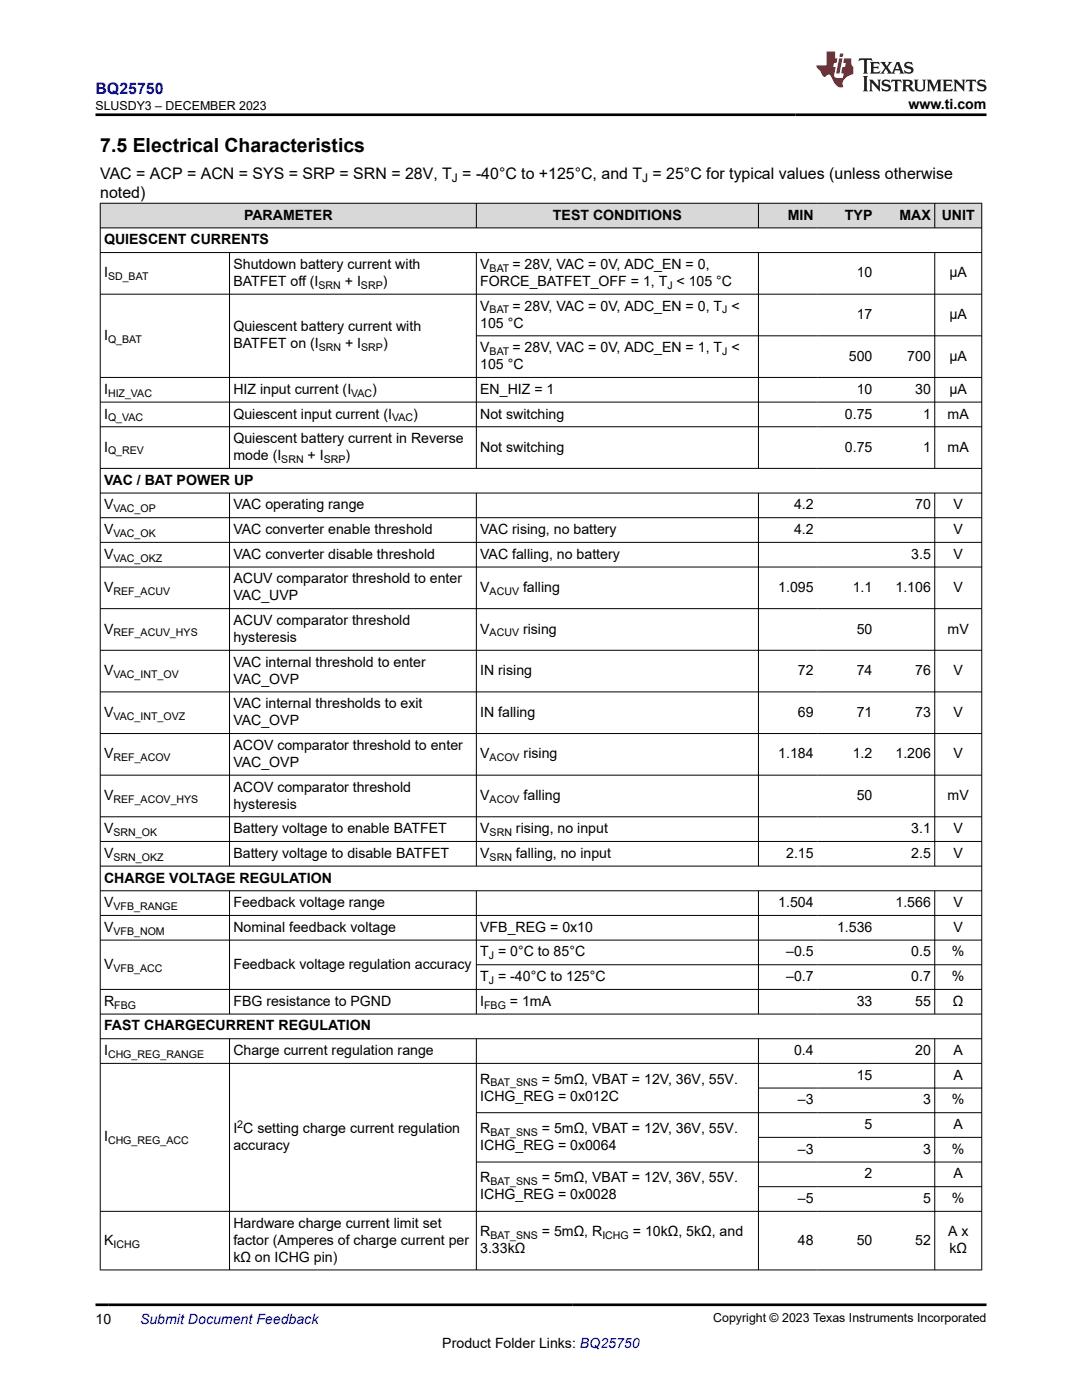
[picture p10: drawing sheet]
<svg xmlns="http://www.w3.org/2000/svg" width="216mm" height="279mm" viewBox="0 0 216 279" stroke-linecap="round" stroke-linejoin="round" font-family="sans-serif">
<defs><g id="words">
<text font-size="3.9" x="20" y="30.3">7.5 Electrical Characteristics</text>
<text font-size="3.2" fill="#00f" x="19.1" y="18.7">BQ25750</text>
<g font-size="3.2">
<text x="20" y="35.7">VAC = ACP = ACN = SYS = SRP = SRN = 28V, T = -40°C to +125°C, and T = 25°C for typical values (unless otherwise</text>
<text x="20" y="39.5">noted)</text>
</g>
<g font-size="2.8">
<text x="181.3" y="21.8">www.ti.com</text>
<text x="48.7" y="43.8">PARAMETER</text>
<text x="110.3" y="43.8">TEST CONDITIONS</text>
<text x="157.2" y="43.8">MIN</text>
<text x="168.6" y="43.8">TYP</text>
<text x="179.5" y="43.8">MAX</text>
<text x="187.9" y="43.8">UNIT</text>
<text x="20.8" y="48.8">QUIESCENT CURRENTS</text>
<text x="46.6" y="53.7">Shutdown battery current with</text>
<text x="95.8" y="53.7">V</text>
<text x="102.2" y="53.7">= 28V, VAC = 0V, ADC_EN = 0,</text>
<text x="20.8" y="55.4">I</text>
<text x="46.6" y="57.1">BATFET off (I</text>
<text x="68.8" y="57.1">+ I</text>
<text x="76.4" y="57.1">)</text>
<text x="95.8" y="57.1">FORCE_BATFET_OFF = 1, T &lt; 105 °C</text>
<text x="170.9" y="55.4">10</text>
<text x="189.5" y="55.4">µA</text>
<text x="95.8" y="62">V</text>
<text x="95.8" y="65.4">105 °C</text>
<text x="102.2" y="62">= 28V, VAC = 0V, ADC_EN = 0, T &lt;</text>
<text x="170.9" y="63.7">17</text>
<text x="189.5" y="63.7">µA</text>
<text x="20.8" y="67.8">I</text>
<text x="46.6" y="66.1">Quiescent battery current with</text>
<text x="46.6" y="69.5">BATFET on (I</text>
<text x="68.9" y="69.5">+ I</text>
<text x="76.4" y="69.5">)</text>
<text x="95.8" y="70.3">V</text>
<text x="102.2" y="70.3">= 28V, VAC = 0V, ADC_EN = 1, T &lt;</text>
<text x="169.4" y="72">500</text>
<text x="181" y="72">700</text>
<text x="189.5" y="72">µA</text>
<text x="95.8" y="73.7">105 °C</text>
<text x="20.8" y="78.6">I</text>
<text x="20.8" y="83.5">I</text>
<text x="46.6" y="78.6">HIZ input current (I</text>
<text x="46.6" y="83.5">Quiescent input current (I</text>
<text x="74.3" y="78.6">)</text>
<text x="82.4" y="83.5">)</text>
<text x="95.8" y="78.6">EN_HIZ = 1</text>
<text x="95.8" y="83.5">Not switching</text>
<text x="168.6" y="83.5">0.75</text>
<text x="170.9" y="78.6">10</text>
<text x="182.6" y="78.6">30</text>
<text x="184.2" y="83.5">1</text>
<text x="189.1" y="83.5">mA</text>
<text x="189.5" y="78.6">µA</text>
<text x="46.6" y="88.4">Quiescent battery current in Reverse</text>
<text x="20.8" y="90.1">I</text>
<text x="46.6" y="91.8">mode (I</text>
<text x="61.4" y="91.8">+ I</text>
<text x="69" y="91.8">)</text>
<text x="95.8" y="90.1">Not switching</text>
<text x="168.6" y="90.1">0.75</text>
<text x="184.2" y="90.1">1</text>
<text x="189.1" y="90.1">mA</text>
<text x="20.8" y="96.8">VAC / BAT POWER UP</text>
<text x="20.8" y="101.7">V</text>
<text x="46.6" y="101.7">VAC operating range</text>
<text x="158.4" y="101.7">4.2</text>
<text x="182.6" y="101.7">70</text>
<text x="190.3" y="101.7">V</text>
<text x="20.8" y="106.6">V</text>
<text x="46.6" y="106.6">VAC converter enable threshold</text>
<text x="95.8" y="106.6">VAC rising, no battery</text>
<text x="158.4" y="106.6">4.2</text>
<text x="190.3" y="106.6">V</text>
<text x="20.8" y="111.5">V</text>
<text x="46.6" y="111.5">VAC converter disable threshold</text>
<text x="95.8" y="111.5">VAC falling, no battery</text>
<text x="181.8" y="111.5">3.5</text>
<text x="190.3" y="111.5">V</text>
<text x="20.8" y="118.1">V</text>
<text x="46.6" y="116.4">ACUV comparator threshold to enter</text>
<text x="46.6" y="119.8">VAC_UVP</text>
<text x="95.8" y="118.1">V</text>
<text x="104.4" y="118.1">falling</text>
<text x="155.3" y="118.1">1.095</text>
<text x="170.2" y="118.1">1.1</text>
<text x="178.7" y="118.1">1.106</text>
<text x="190.3" y="118.1">V</text>
<text x="46.6" y="124.7">ACUV comparator threshold</text>
<text x="20.8" y="126.4">V</text>
<text x="46.6" y="128.1">hysteresis</text>
<text x="95.8" y="126.4">V</text>
<text x="104.4" y="126.4">rising</text>
<text x="170.9" y="126.4">50</text>
<text x="189.1" y="126.4">mV</text>
<text x="20.8" y="134.7">V</text>
<text x="46.6" y="133.1">VAC internal threshold to enter</text>
<text x="46.6" y="136.4">VAC_OVP</text>
<text x="95.8" y="134.7">IN rising</text>
<text x="159.2" y="134.7">72</text>
<text x="170.9" y="134.7">74</text>
<text x="182.6" y="134.7">76</text>
<text x="190.3" y="134.7">V</text>
<text x="20.8" y="143.1">V</text>
<text x="46.6" y="141.4">VAC internal thresholds to exit</text>
<text x="95.8" y="143.1">IN falling</text>
<text x="159.2" y="143.1">69</text>
<text x="170.9" y="143.1">71</text>
<text x="182.6" y="143.1">73</text>
<text x="190.3" y="143.1">V</text>
<text x="46.6" y="144.7">VAC_OVP</text>
<text x="46.6" y="149.7">ACOV comparator threshold to enter</text>
<text x="20.8" y="151.4">V</text>
<text x="46.6" y="153.1">VAC_OVP</text>
<text x="95.8" y="151.4">V</text>
<text x="104.5" y="151.4">rising</text>
<text x="155.3" y="151.4">1.184</text>
<text x="170.2" y="151.4">1.2</text>
<text x="178.7" y="151.4">1.206</text>
<text x="190.3" y="151.4">V</text>
<text x="20.8" y="159.7">V</text>
<text x="46.6" y="158">ACOV comparator threshold</text>
<text x="46.6" y="161.4">hysteresis</text>
<text x="95.8" y="159.7">V</text>
<text x="104.5" y="159.7">falling</text>
<text x="170.9" y="159.7">50</text>
<text x="189.1" y="159.7">mV</text>
<text x="20.8" y="166.3">V</text>
<text x="46.6" y="166.3">Battery voltage to enable BATFET</text>
<text x="95.8" y="166.3">V</text>
<text x="103" y="166.3">rising, no input</text>
<text x="181.8" y="166.3">3.1</text>
<text x="190.3" y="166.3">V</text>
<text x="20.8" y="171.2">V</text>
<text x="46.6" y="171.2">Battery voltage to disable BATFET</text>
<text x="95.8" y="171.2">V</text>
<text x="103" y="171.2">falling, no input</text>
<text x="156.9" y="171.2">2.15</text>
<text x="181.8" y="171.2">2.5</text>
<text x="190.3" y="171.2">V</text>
<text x="20.8" y="176.1">CHARGE VOLTAGE REGULATION</text>
<text x="20.8" y="181">V</text>
<text x="20.8" y="186">V</text>
<text x="46.6" y="181">Feedback voltage range</text>
<text x="46.6" y="186">Nominal feedback voltage</text>
<text x="95.8" y="186">VFB_REG = 0x10</text>
<text x="155.3" y="181">1.504</text>
<text x="167" y="186">1.536</text>
<text x="178.7" y="181">1.566</text>
<text x="190.3" y="181">V</text>
<text x="190.3" y="186">V</text>
<text x="95.8" y="190.9">T = 0°C to 85°C</text>
<text x="156.9" y="190.9">–0.5</text>
<text x="181.8" y="190.9">0.5</text>
<text x="190" y="190.9">%</text>
<text x="20.8" y="193.4">V</text>
<text x="46.6" y="193.4">Feedback voltage regulation accuracy</text>
<text x="95.8" y="195.8">T = -40°C to 125°C</text>
<text x="156.9" y="195.8">–0.7</text>
<text x="181.8" y="195.8">0.7</text>
<text x="190" y="195.8">%</text>
<text x="20.8" y="200.7">R</text>
<text x="46.6" y="200.7">FBG resistance to PGND</text>
<text x="95.8" y="200.7">I</text>
<text x="101.7" y="200.7">= 1mA</text>
<text x="170.9" y="200.7">33</text>
<text x="182.6" y="200.7">55</text>
<text x="190.2" y="200.7">Ω</text>
<text x="20.8" y="205.7">FAST CHARGECURRENT REGULATION</text>
<text x="20.8" y="210.6">I</text>
<text x="46.6" y="210.6">Charge current regulation range</text>
<text x="158.4" y="210.6">0.4</text>
<text x="170.9" y="215.5">15</text>
<text x="182.6" y="210.6">20</text>
<text x="190.3" y="210.6">A</text>
<text x="190.3" y="215.5">A</text>
<text x="95.8" y="216.3">R</text>
<text x="95.8" y="219.7">ICHG_REG = 0x012C</text>
<text x="108.1" y="216.3">= 5mΩ, VBAT = 12V, 36V, 55V.</text>
<text x="159.2" y="220.4">–3</text>
<text x="184.2" y="220.4">3</text>
<text x="190" y="220.4">%</text>
<text x="20.8" y="227.8">I</text>
<text x="46.6" y="226.1">I C setting charge current regulation</text>
<text x="95.8" y="226.1">R</text>
<text x="108.1" y="226.1">= 5mΩ, VBAT = 12V, 36V, 55V.</text>
<text x="172.5" y="225.3">5</text>
<text x="190.3" y="225.3">A</text>
<text x="46.6" y="229.5">accuracy</text>
<text x="95.8" y="229.5">ICHG_REG = 0x0064</text>
<text x="159.2" y="230.3">–3</text>
<text x="184.2" y="230.3">3</text>
<text x="190" y="230.3">%</text>
<text x="95.8" y="235.9">R</text>
<text x="95.8" y="239.3">ICHG_REG = 0x0028</text>
<text x="108.1" y="235.9">= 5mΩ, VBAT = 12V, 36V, 55V.</text>
<text x="172.5" y="235.2">2</text>
<text x="190.3" y="235.2">A</text>
<text x="46.6" y="245">Hardware charge current limit set</text>
<text x="159.2" y="240.1">–5</text>
<text x="184.2" y="240.1">5</text>
<text x="190" y="240.1">%</text>
<text x="20.8" y="248.4">K</text>
<text x="46.6" y="248.4">factor (Amperes of charge current per</text>
<text x="46.6" y="251.8">kΩ on ICHG pin)</text>
<text x="95.8" y="246.7">R</text>
<text x="95.8" y="250.1">3.33kΩ</text>
<text x="108.1" y="246.7">= 5mΩ, R</text>
<text x="126.3" y="246.7">= 10kΩ, 5kΩ, and</text>
<text x="159.2" y="248.4">48</text>
<text x="170.9" y="248.4">50</text>
<text x="182.6" y="248.4">52</text>
<text x="189.2" y="246.7">A x</text>
<text x="189.4" y="250.1">kΩ</text>
<text x="19.1" y="264.2">10</text>
<text x="88.3" y="269">Product Folder Links: BQ25750</text>
</g>
<text font-size="2.8" fill="#00f" x="27.9" y="264.2">Submit Document Feedback</text>
<g font-size="2.5">
<text x="19.1" y="21.9">SLUSDY3 – DECEMBER 2023</text>
<text x="142.3" y="263.9">Copyright © 2023 Texas Instruments Incorporated</text>
</g>
<g font-size="2.4">
<text x="90.2" y="36.3">J</text>
<text x="128.1" y="36.3">J</text>
</g>
<g font-size="2.1">
<text x="21.6" y="55.9">SD_BAT</text>
<text x="63.6" y="57.6">SRN</text>
<text x="72" y="57.6">SRP</text>
<text x="97.7" y="54.2">BAT</text>
<text x="133.2" y="57.6">J</text>
<text x="97.7" y="62.5">BAT</text>
<text x="144.1" y="62.5">J</text>
<text x="21.6" y="68.4">Q_BAT</text>
<text x="63.6" y="70.1">SRN</text>
<text x="72.1" y="70.1">SRP</text>
<text x="97.7" y="70.9">BAT</text>
<text x="144.1" y="70.9">J</text>
<text x="21.6" y="79.2">HIZ_VAC</text>
<text x="70.1" y="79.2">VAC</text>
<text x="21.6" y="84.1">Q_VAC</text>
<text x="78.3" y="84.1">VAC</text>
<text x="21.6" y="90.7">Q_REV</text>
<text x="56.1" y="92.4">SRN</text>
<text x="64.6" y="92.4">SRP</text>
<text x="22.6" y="102.2">VAC_OP</text>
<text x="22.6" y="107.2">VAC_OK</text>
<text x="22.6" y="112.1">VAC_OKZ</text>
<text x="22.6" y="118.7">REF_ACUV</text>
<text x="97.7" y="118.7">ACUV</text>
<text x="22.6" y="127">REF_ACUV_HYS</text>
<text x="97.7" y="127">ACUV</text>
<text x="22.6" y="135.3">VAC_INT_OV</text>
<text x="22.6" y="143.6">VAC_INT_OVZ</text>
<text x="22.6" y="151.9">REF_ACOV</text>
<text x="97.7" y="151.9">ACOV</text>
<text x="22.6" y="160.2">REF_ACOV_HYS</text>
<text x="97.7" y="160.2">ACOV</text>
<text x="22.6" y="166.8">SRN_OK</text>
<text x="97.7" y="166.8">SRN</text>
<text x="22.6" y="171.8">SRN_OKZ</text>
<text x="97.7" y="171.8">SRN</text>
<text x="22.6" y="181.6">VFB_RANGE</text>
<text x="22.6" y="186.5">VFB_NOM</text>
<text x="97.5" y="191.5">J</text>
<text x="22.6" y="193.9">VFB_ACC</text>
<text x="97.5" y="196.4">J</text>
<text x="22.8" y="201.3">FBG</text>
<text x="96.6" y="201.3">FBG</text>
<text x="21.6" y="211.1">CHG_REG_RANGE</text>
<text x="97.9" y="216.8">BAT_SNS</text>
<text x="47.4" y="225.2">2</text>
<text x="97.9" y="226.7">BAT_SNS</text>
<text x="21.6" y="228.4">CHG_REG_ACC</text>
<text x="97.9" y="236.5">BAT_SNS</text>
<text x="22.6" y="249">ICHG</text>
<text x="97.9" y="247.3">BAT_SNS</text>
<text x="120.2" y="247.3">ICHG</text>
</g>
</g></defs>
<g fill="#d8d8d8">
<path d="M20 40.6h175.9v4.9h-175.9z" fill-rule="evenodd"/>
<path d="M20.1 40.6h74.9v4.8h-74.9z" fill-rule="evenodd"/>
<path d="M95.1 40.6h56.2v4.8h-56.2z" fill-rule="evenodd"/>
<path d="M151.4 40.6h11.7v4.8h-11.7z" fill-rule="evenodd"/>
<path d="M163.1 40.6h11.7v4.8h-11.7z" fill-rule="evenodd"/>
<path d="M174.8 40.6h11.7v4.8h-11.7z" fill-rule="evenodd"/>
<path d="M186.6 40.6h9.2v4.8h-9.2z" fill-rule="evenodd"/>
</g>
<g fill="none" stroke="#000" stroke-width=".2">
<path d="M19.9 40.6h176.1M19.9 45.5h176.1M19.9 50.4h176.1M19.9 58.7h176.1M20 40.5v213M45.8 50.4v43.1M95.1 40.5v5M95.1 50.4v43.1M151.3 40.5v5M151.3 50.4v43.1M186.5 40.5v5M186.5 50.4v43.1"/>
<path d="M195.9 40.5v213M95.1 67h100.9M196 75.3h-176.1M19.9 80.2h176.1M19.9 85.2h176.1M19.9 93.5h176.1M19.9 98.4h176.1M45.8 98.4v74.5M95.1 98.4v74.5M151.3 98.4v74.5M186.5 98.4v74.5M19.9 103.3h176.1"/>
<path d="M19.9 108.2h176.1M19.9 113.2h176.1M19.9 121.5h176.1M19.9 129.8h176.1M19.9 138.1h176.1M19.9 146.4h176.1M19.9 154.7h176.1M19.9 163h176.1M19.9 167.9h176.1M19.9 172.9h176.1M19.9 177.8h176.1M45.8 177.8v24.6"/>
<path d="M95.1 177.8v24.6M151.3 177.8v24.6M186.5 177.8v24.6M19.9 182.7h176.1M19.9 187.6h176.1M95.1 192.5h100.9M196 197.5h-176.1M19.9 202.4h176.1M19.9 207.3h176.1M19.9 212.2h176.1M45.8 207.3v46.2M95.1 207.3v46.2"/>
<path d="M151.3 207.3v46.2M151.3 217.1h44.7M186.5 207.3v46.2M95.1 222.1h100.9M95.1 231.9h100.9M151.3 227h44.7M151.3 236.8h44.7M19.9 241.7h176.1M19.9 253.4h176.1"/>
</g>
<path d="M171.5 11.6l-.2 .6 .5-.2h.6v.1v2.2l-.2 .4h1l-.2-.4v-2.2v-.1h.5l.6 .2-.2-.6zM173.6 12.4l.2 .3v1.6l-.2 .4h1.9l.1-.6a1.08 1.08 0 0 1-1.3 .2v-.7h.6l.4 .2v-.7l-.4 .2h-.6v-.5l.2-.2a1 1 0 0 1 1 .3l-.1-.5zM175.7 12.4l.9 1.1-1 1.2h.9l-.2-.2 .5-.8 .4 .8-.2 .2h1.6l-.2-.2 .2-.5h.9l.1 .5-.1 .2h.9l-.2-.4-.8-1.9h-.5l-.9 2.1-.9-1.1 .9-1h-.8l.2 .2-.4 .6-.4-.6 .2-.2zM179 12.8l.4 1h-.7zM180.7 12.5a.65 .65 0 0 0-.2 .7 .65 .65 0 0 0 .6 .5l.6 .1 .1 .3a.79 .79 0 0 1-.7 .4 .79 .79 0 0 1-.7-.5l.1 .7 .2-.1a.93 .93 0 0 0 1.1 0 .93 .93 0 0 0 .4-.9 1.46 1.46 0 0 0-1.2-.6l-.1-.3a1.09 1.09 0 0 1 1.2 .2l-.2-.6-.1 .1-.5-.2zM172.2 15.2l.2 .4v2.2l-.2 .4h1l-.2-.4v-2.2l.2-.4zM173.4 15.9l.2 .4v1.5l-.2 .4h.8l-.3-.4 .1-1.3 1.6 1.8v-2l.2-.4h-.7l.1 .2 .1 1.1-1.2-1.3zM176.2 16a.65 .65 0 0 0-.2 .8 .65 .65 0 0 0 .6 .4l.6 .2 .1 .2a.79 .79 0 0 1-.7 .4 .79 .79 0 0 1-.7-.5l.1 .7 .2-.1a.93 .93 0 0 0 1.1 .1 .93 .93 0 0 0 .4-1 1.46 1.46 0 0 0-1.2-.5l-.1-.4a1.09 1.09 0 0 1 1.2 .2l-.1-.6-.2 .1-.5-.1zM177.9 15.9l-.1 .6a.63 .63 0 0 1 .8-.3v1.6l-.3 .4h1l-.2-.4v-1.6a.66 .66 0 0 1 .8 .3l-.1-.6zM180 15.9l.2 .4v1.5l-.2 .4h1l-.2-.2-.1-.7h.5l.1 .2a.79 .79 0 0 0 1.2 .6l-1-.9a.61 .61 0 0 0 .6-.6 .61 .61 0 0 0-.5-.7zM180.8 16.2h.1a.47 .47 0 0 1 .5 .1 .47 .47 0 0 1 .1 .5l-.1 .1-.7 .1zM182.3 15.9l.2 .2a2.27 2.27 0 0 0 .4 2 1.04 1.04 0 0 0 1.7-.7v-1.3l.2-.2h-.8l.2 .4v1.1a.6 .6 0 0 1-.6 .6 .6 .6 0 0 1-.6-.6v-1.1l.3-.4zM184.9 15.9l.2 .4v1.5l-.2 .4h.8l-.3-.4v-1.4l.9 1.9 .9-1.9v1.4l-.3 .4h1l-.2-.4v-1.5l.2-.4h-.8l-.7 1.5-.6-1.5zM188.1 15.9l.2 .4v1.5l-.2 .4h1.9l.1-.6a1.09 1.09 0 0 1-1.3 .2v-.7h.6l.4 .2v-.6l-.4 .2h-.6v-.6l.2-.1a1.01 1.01 0 0 1 1 .3l-.1-.6zM190.2 15.9l.3 .4v1.5l-.3 .4h.8l-.2-.4v-1.3l1.6 1.8v-2l.2-.4h-.7l.2 .2v1.1l-1.2-1.3zM192.8 15.9l-.1 .6a.63 .63 0 0 1 .8-.3v1.6l-.3 .4h1l-.2-.4v-1.6a.66 .66 0 0 1 .8 .3l-.1-.6zM195.2 16a.65 .65 0 0 0-.2 .8 .65 .65 0 0 0 .6 .4l.6 .2 .2 .2a.79 .79 0 0 1-.7 .4 .79 .79 0 0 1-.7-.5l.1 .7 .2-.1a.93 .93 0 0 0 1 .1 .93 .93 0 0 0 .5-1 1.46 1.46 0 0 0-1.3-.5v-.4a1.09 1.09 0 0 1 1.2 .2l-.2-.6-.2 .1-.5-.1z" fill="#231f20"/>
<path d="M164.9 10.3v2.7h-2l.1 .4 .8 1a.95 .95 0 0 0 1 .9 .59 .59 0 0 1 .5-.4 .59 .59 0 0 1 .5 .3l.4 .8a1.59 1.59 0 0 0 2.1 1.4 1.61 1.61 0 0 1 1-2.3l1-.3-.1-1.5a1.59 1.59 0 0 1-.3-1.7h-1.5l-.2 .9h.6l-.2 .9h-.5l-.2 .9v.3l.4 .1-.1 .9h-.7a.73 .73 0 0 1-1-.7l.3-1.5h-.5l.1-.9h.5l.2-.9h-.5v-1.3zM167.4 11.6l-.6 3.1h.7l.6-3.1zM167.6 10.7l-.1 .6h.7l.1-.6z" fill="#ed1c24"/>
<path d="M19.1 22.9h177.8M19.1 260.4h177.8" fill="none" stroke="#000" stroke-width=".53"/>
<use href="#words"/>
</svg>
